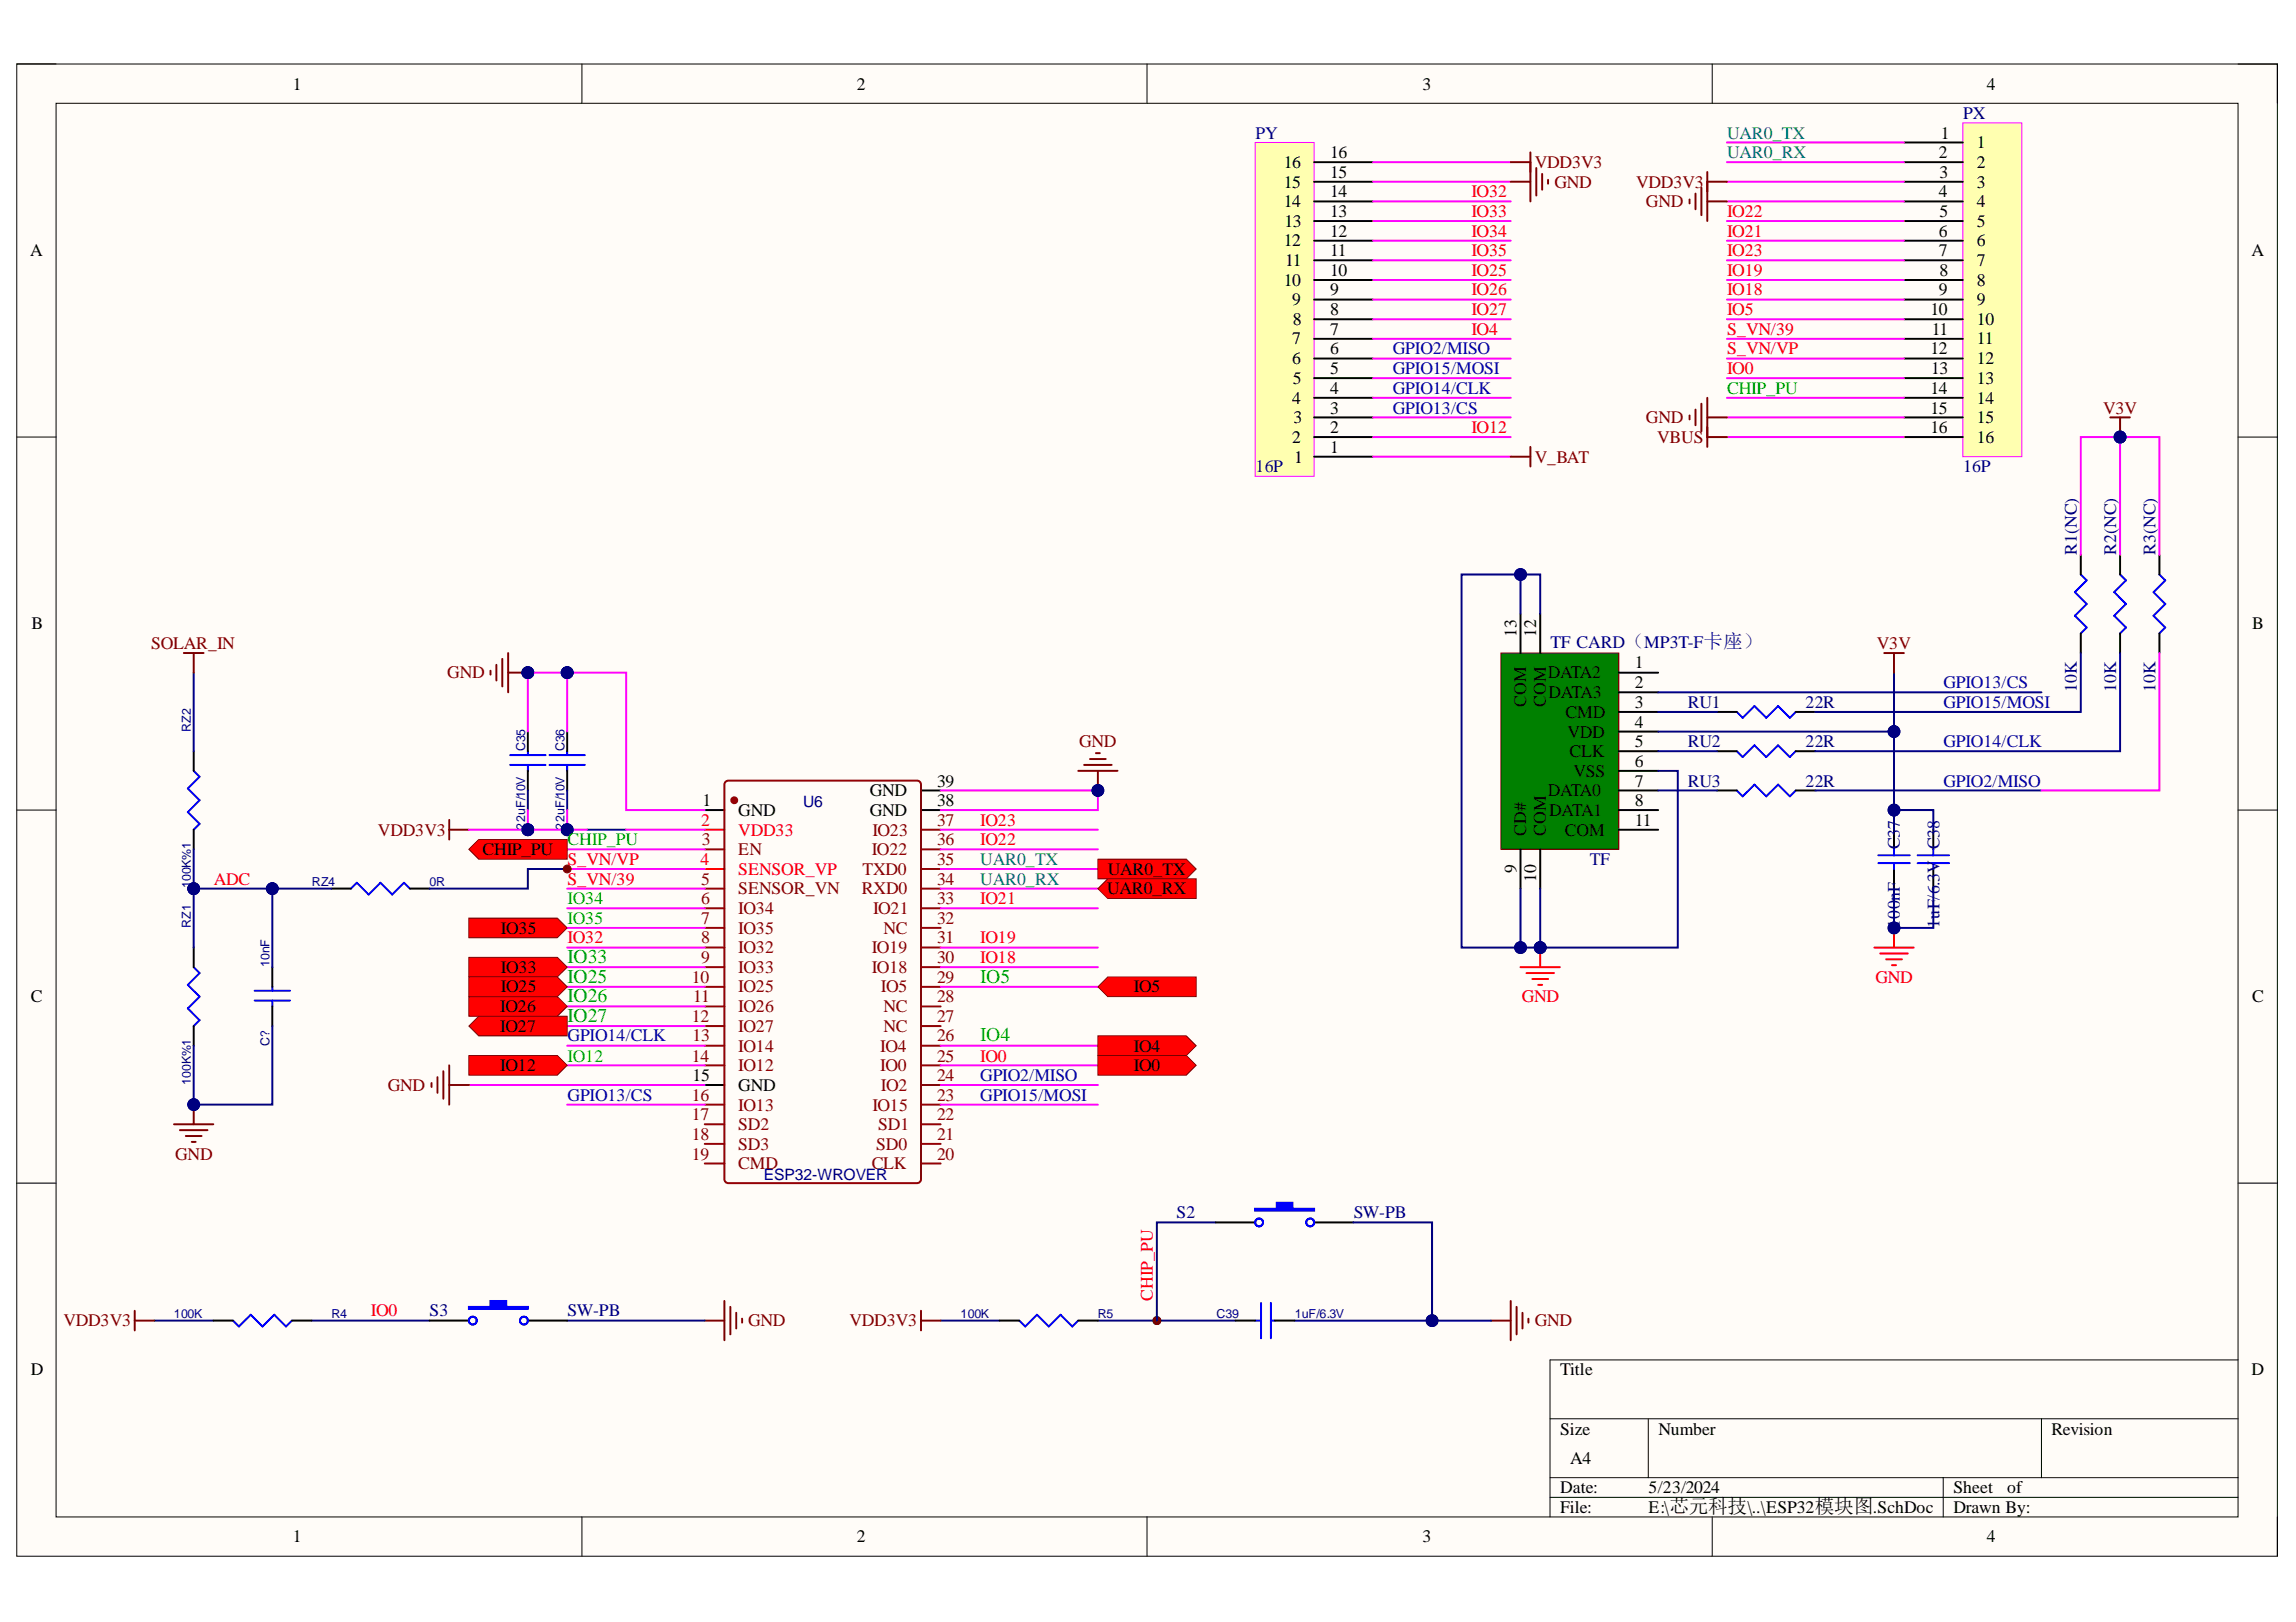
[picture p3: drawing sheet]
<svg xmlns="http://www.w3.org/2000/svg" width="297mm" height="210mm" viewBox="0 0 297 210" stroke-linecap="round" stroke-linejoin="round" font-family="sans-serif">
<defs><g id="words">
<g font-size="2.5" fill="#00bf00">
<text x="73.4" y="124.6">IO33</text>
<text x="73.4" y="127.1">IO25</text>
<text x="73.4" y="129.7">IO26</text>
<text x="126.8" y="127.1">IO5</text>
<text x="73.4" y="132.2">IO27</text>
</g>
<text font-size="2.5" fill="#0f0" x="126.8" y="134.8">IO4</text>
<g font-size="2.3">
<text x="37.9" y="11.6">1</text>
<text x="110.8" y="11.6">2</text>
<text x="184" y="11.6">3</text>
<text x="257" y="11.6">4</text>
<text x="251.1" y="17.9">1</text>
<text x="166.1" y="21.7">16</text>
<text x="172.1" y="23">15</text>
<text x="172.1" y="20.5">16</text>
<text x="250.8" y="20.5">2</text>
<text x="250.9" y="23">3</text>
<text x="255.8" y="19.2">1</text>
<text x="255.8" y="21.7">2</text>
<text x="166.1" y="26.8">14</text>
<text x="166.1" y="24.3">15</text>
<text x="166.2" y="29.3">13</text>
<text x="172.1" y="28.1">13</text>
<text x="172.1" y="25.5">14</text>
<text x="250.8" y="25.5">4</text>
<text x="250.9" y="28.1">5</text>
<text x="255.8" y="24.3">3</text>
<text x="255.8" y="26.8">4</text>
<text x="255.8" y="29.3">5</text>
<text x="3.9" y="33.1">A</text>
<text x="166.1" y="31.9">12</text>
<text x="166.2" y="34.4">11</text>
<text x="172.1" y="35.7">10</text>
<text x="172.1" y="33.1">11</text>
<text x="172.1" y="30.6">12</text>
<text x="250.8" y="30.6">6</text>
<text x="250.8" y="33.1">7</text>
<text x="250.9" y="35.7">8</text>
<text x="255.8" y="31.9">6</text>
<text x="255.8" y="34.4">7</text>
<text x="291.3" y="33.1">A</text>
<text x="166.1" y="37">10</text>
<text x="167.2" y="39.5">9</text>
<text x="172.1" y="40.8">8</text>
<text x="172.1" y="38.2">9</text>
<text x="249.7" y="40.8">10</text>
<text x="250.8" y="38.2">9</text>
<text x="255.8" y="37">8</text>
<text x="255.8" y="39.5">9</text>
<text x="167.2" y="47.1">6</text>
<text x="167.2" y="44.6">7</text>
<text x="167.3" y="42">8</text>
<text x="172.1" y="45.8">6</text>
<text x="172.1" y="43.3">7</text>
<text x="249.7" y="45.8">12</text>
<text x="249.9" y="43.3">11</text>
<text x="255.8" y="42">10</text>
<text x="255.8" y="44.6">11</text>
<text x="255.8" y="47.1">12</text>
<text x="167.2" y="52.3">4</text>
<text x="167.3" y="49.7">5</text>
<text x="172.1" y="53.5">3</text>
<text x="172.1" y="51">4</text>
<text x="172.1" y="48.4">5</text>
<text x="249.7" y="51">14</text>
<text x="249.7" y="53.5">15</text>
<text x="249.8" y="48.4">13</text>
<text x="255.8" y="49.7">13</text>
<text x="255.8" y="52.3">14</text>
<text x="167.2" y="57.3">2</text>
<text x="167.3" y="54.8">3</text>
<text x="167.4" y="59.9">1</text>
<text x="172.1" y="58.6">1</text>
<text x="172.1" y="56.1">2</text>
<text x="249.7" y="56.1">16</text>
<text x="255.8" y="54.8">15</text>
<text x="255.8" y="57.3">16</text>
<text x="4.1" y="81.4">B</text>
<text x="196.2" y="82.4" transform="rotate(-90 196.2 82.4)">13</text>
<text x="198.7" y="82.4" transform="rotate(-90 198.7 82.4)">12</text>
<text x="291.4" y="81.4">B</text>
<text x="200.3" y="87.8">DATA2</text>
<text x="211.5" y="86.5">1</text>
<text x="211.5" y="89">2</text>
<text x="197.5" y="91.5" transform="rotate(-90 197.5 91.5)">COM</text>
<text x="200" y="91.5" transform="rotate(-90 200 91.5)">COM</text>
<text x="200.3" y="90.3">DATA3</text>
<text x="202.5" y="92.9">CMD</text>
<text x="202.8" y="95.4">VDD</text>
<text x="211.5" y="91.6">3</text>
<text x="211.5" y="94.2">4</text>
<text x="121.2" y="101.8">39</text>
<text x="203" y="98">CLK</text>
<text x="203.6" y="100.5">VSS</text>
<text x="211.5" y="96.7">5</text>
<text x="211.5" y="99.3">6</text>
<text x="211.5" y="101.8">7</text>
<text x="90.9" y="104.3">1</text>
<text x="95.5" y="105.6">GND</text>
<text x="112.5" y="103.1">GND</text>
<text x="112.5" y="105.6">GND</text>
<text x="121.2" y="104.3">38</text>
<text x="200.3" y="103.1">DATA0</text>
<text x="200.4" y="105.6">DATA1</text>
<text x="211.5" y="104.3">8</text>
<text x="211.5" y="106.9">11</text>
<text x="62.4" y="110.7">CHIP_PU</text>
<text x="143.3" y="113.2">UAR0_TX</text>
<text x="196.2" y="113" transform="rotate(-90 196.2 113)">9</text>
<text x="197.5" y="108.1" transform="rotate(-90 197.5 108.1)">CD#</text>
<text x="200" y="108.1" transform="rotate(-90 200 108.1)">COM</text>
<text x="202.5" y="108.1">COM</text>
<text x="143.2" y="115.7">UAR0_RX</text>
<text x="198.7" y="114.1" transform="rotate(-90 198.7 114.1)">10</text>
<text x="64.8" y="120.8">IO35</text>
<text x="64.8" y="125.9">IO33</text>
<text x="4" y="129.7">C</text>
<text x="64.7" y="131">IO26</text>
<text x="64.8" y="128.4">IO25</text>
<text x="146.7" y="128.4">IO5</text>
<text x="291.4" y="129.7">C</text>
<text x="64.7" y="133.5">IO27</text>
<text x="64.7" y="138.6">IO12</text>
<text x="89.6" y="139.9">15</text>
<text x="95.5" y="141.2">GND</text>
<text x="146.7" y="138.6">IO0</text>
<text x="4" y="178">D</text>
<text x="201.9" y="178">Title</text>
<text x="291.3" y="178">D</text>
<text x="201.9" y="185.6">Size</text>
<text x="214.6" y="185.6">Number</text>
<text x="265.4" y="185.6">Revision</text>
<text x="203.1" y="189.4">A4</text>
<text x="201.9" y="193.3">Date:</text>
<text x="201.9" y="195.8">File:</text>
<text x="213.3" y="193.3">5/23/2024</text>
<text x="213.3" y="195.8">E:\芯元科技\..\ESP32模块图.SchDoc</text>
<text x="252.7" y="193.3">Sheet</text>
<text x="252.7" y="195.8">Drawn By:</text>
<text x="259.7" y="193.3">of</text>
<text x="37.9" y="199.6">1</text>
<text x="110.8" y="199.6">2</text>
<text x="184" y="199.6">3</text>
<text x="257" y="199.6">4</text>
</g>
<g font-size="2.3" fill="#000080">
<text x="162.4" y="17.9">PY</text>
<text x="254" y="15.4">PX</text>
<text x="162.4" y="61.1">16P</text>
<text x="254" y="61.1">16P</text>
<text x="268.7" y="71.8" transform="rotate(-90 268.7 71.8)">R1(NC)</text>
<text x="273.8" y="71.8" transform="rotate(-90 273.8 71.8)">R2(NC)</text>
<text x="278.9" y="71.8" transform="rotate(-90 278.9 71.8)">R3(NC)</text>
<text x="200.6" y="83.9">TF CARD（MP3T-F卡座）</text>
<text x="268.7" y="89.6" transform="rotate(-90 268.7 89.6)">10K</text>
<text x="273.8" y="89.6" transform="rotate(-90 273.8 89.6)">10K</text>
<text x="278.9" y="89.6" transform="rotate(-90 278.9 89.6)">10K</text>
<text x="218.4" y="91.6">RU1</text>
<text x="233.6" y="91.6">22R</text>
<text x="218.4" y="96.7">RU2</text>
<text x="218.4" y="101.8">RU3</text>
<text x="233.6" y="96.7">22R</text>
<text x="233.6" y="101.8">22R</text>
<text x="205.7" y="111.9">TF</text>
<text x="245.8" y="109.9" transform="rotate(-90 245.8 109.9)">C37</text>
<text x="250.9" y="109.9" transform="rotate(-90 250.9 109.9)">C38</text>
<text x="245.8" y="120" transform="rotate(-90 245.8 120)">100nF</text>
<text x="250.9" y="120" transform="rotate(-90 250.9 120)">1uF/6.3V</text>
<text x="152.2" y="157.7">S2</text>
<text x="175.1" y="157.7">SW-PB</text>
<text x="55.6" y="170.3">S3</text>
<text x="73.4" y="170.3">SW-PB</text>
</g>
<g font-size="2.3" fill="#008080">
<text x="223.4" y="17.9">UAR0_TX</text>
<text x="223.4" y="20.5">UAR0_RX</text>
<text x="126.8" y="111.9">UAR0_TX</text>
<text x="126.8" y="114.5">UAR0_RX</text>
</g>
<g font-size="2.3" fill="#800000">
<text x="198.6" y="21.7">VDD3V3</text>
<text x="201.1" y="24.3">GND</text>
<text x="211.7" y="24.3">VDD3V3</text>
<text x="212.9" y="26.8">GND</text>
<text x="272.1" y="53.5">V3V</text>
<text x="198.6" y="59.9">V_BAT</text>
<text x="212.9" y="54.8">GND</text>
<text x="214.4" y="57.3">VBUS</text>
<text x="19.5" y="84">SOLAR_IN</text>
<text x="242.8" y="84">V3V</text>
<text x="57.9" y="87.8">GND</text>
<text x="139.6" y="96.7">GND</text>
<text x="48.9" y="108.1">VDD3V3</text>
<text x="50.2" y="141.2">GND</text>
<text x="22.7" y="150.1">GND</text>
<text x="8.2" y="171.6">VDD3V3</text>
<text x="96.8" y="171.6">GND</text>
<text x="109.9" y="171.6">VDD3V3</text>
<text x="198.6" y="171.6">GND</text>
</g>
<g font-size="2.3" fill="#f00">
<text x="190.4" y="25.5">IO32</text>
<text x="190.4" y="28.1">IO33</text>
<text x="223.4" y="28.1">IO22</text>
<text x="190.4" y="30.6">IO34</text>
<text x="190.4" y="33.1">IO35</text>
<text x="190.4" y="35.7">IO25</text>
<text x="223.4" y="30.6">IO21</text>
<text x="223.4" y="33.1">IO23</text>
<text x="223.4" y="35.7">IO19</text>
<text x="190.4" y="38.2">IO26</text>
<text x="190.4" y="40.8">IO27</text>
<text x="223.4" y="38.2">IO18</text>
<text x="223.4" y="40.8">IO5</text>
<text x="190.4" y="43.3">IO4</text>
<text x="223.4" y="43.3">S_VN/39</text>
<text x="223.4" y="45.8">S_VN/VP</text>
<text x="223.4" y="48.4">IO0</text>
<text x="190.4" y="56.1">IO12</text>
<text x="90.7" y="106.9">2</text>
<text x="126.8" y="106.9">IO23</text>
<text x="73.4" y="111.9">S_VN/VP</text>
<text x="90.6" y="111.9">4</text>
<text x="95.5" y="113.2">SENSOR_VP</text>
<text x="95.5" y="108.1">VDD33</text>
<text x="126.8" y="109.4">IO22</text>
<text x="27.7" y="114.5">ADC</text>
<text x="73.4" y="114.5">S_VN/39</text>
<text x="126.8" y="117">IO21</text>
<text x="73.4" y="122.1">IO32</text>
<text x="126.8" y="124.6">IO18</text>
<text x="126.8" y="122.1">IO19</text>
<text x="196.9" y="129.7">GND</text>
<text x="242.6" y="127.1">GND</text>
<text x="126.8" y="137.4">IO0</text>
<text x="48" y="170.3">IO0</text>
<text x="149.2" y="168.3" transform="rotate(-90 149.2 168.3)">CHIP_PU</text>
</g>
<g font-size="2.3" fill="#0000bf">
<text x="180.2" y="45.8">GPIO2/MISO</text>
<text x="180.2" y="48.4">GPIO15/MOSI</text>
<text x="180.2" y="51">GPIO14/CLK</text>
<text x="180.2" y="53.5">GPIO13/CS</text>
<text x="251.4" y="89">GPIO13/CS</text>
<text x="251.4" y="91.6">GPIO15/MOSI</text>
<text x="251.4" y="96.7">GPIO14/CLK</text>
<text x="251.4" y="101.8">GPIO2/MISO</text>
<text x="73.4" y="134.8">GPIO14/CLK</text>
<text x="73.4" y="142.4">GPIO13/CS</text>
<text x="126.8" y="142.4">GPIO15/MOSI</text>
<text x="126.8" y="139.9">GPIO2/MISO</text>
</g>
<g font-size="2.3" fill="#00bf00">
<text x="223.4" y="51">CHIP_PU</text>
<text x="73.4" y="109.4">CHIP_PU</text>
<text x="73.4" y="117">IO34</text>
<text x="73.4" y="119.5">IO35</text>
<text x="73.4" y="137.4">IO12</text>
</g>
<g font-size="2.3" fill="#800">
<text x="121.2" y="106.9">37</text>
<text x="90.8" y="109.4">3</text>
<text x="95.5" y="110.7">EN</text>
<text x="111.6" y="113.2">TXD0</text>
<text x="112.8" y="110.7">IO22</text>
<text x="112.9" y="108.1">IO23</text>
<text x="121.2" y="109.4">36</text>
<text x="121.2" y="111.9">35</text>
<text x="90.7" y="119.5">7</text>
<text x="90.7" y="117">6</text>
<text x="90.7" y="114.5">5</text>
<text x="95.5" y="118.3">IO34</text>
<text x="95.5" y="115.7">SENSOR_VN</text>
<text x="111.5" y="115.7">RXD0</text>
<text x="112.9" y="118.3">IO21</text>
<text x="121.2" y="114.5">34</text>
<text x="121.2" y="117">33</text>
<text x="121.2" y="119.5">32</text>
<text x="90.7" y="124.6">9</text>
<text x="90.7" y="122.1">8</text>
<text x="95.5" y="125.9">IO33</text>
<text x="95.5" y="123.3">IO32</text>
<text x="95.5" y="120.8">IO35</text>
<text x="112.8" y="123.3">IO19</text>
<text x="112.8" y="125.9">IO18</text>
<text x="114.3" y="120.8">NC</text>
<text x="121.2" y="122.1">31</text>
<text x="121.2" y="124.6">30</text>
<text x="89.5" y="127.1">10</text>
<text x="89.7" y="129.7">11</text>
<text x="95.5" y="131">IO26</text>
<text x="95.5" y="128.4">IO25</text>
<text x="114" y="128.4">IO5</text>
<text x="114.3" y="131">NC</text>
<text x="121.2" y="127.1">29</text>
<text x="121.2" y="129.7">28</text>
<text x="89.5" y="137.4">14</text>
<text x="89.5" y="132.2">12</text>
<text x="89.6" y="134.8">13</text>
<text x="95.5" y="136.1">IO14</text>
<text x="95.5" y="133.5">IO27</text>
<text x="113.9" y="136.1">IO4</text>
<text x="114.3" y="133.5">NC</text>
<text x="121.2" y="132.2">27</text>
<text x="121.2" y="134.8">26</text>
<text x="121.2" y="137.4">25</text>
<text x="89.5" y="142.4">16</text>
<text x="95.5" y="143.7">IO13</text>
<text x="95.5" y="138.6">IO12</text>
<text x="112.9" y="143.7">IO15</text>
<text x="113.9" y="138.6">IO0</text>
<text x="114" y="141.2">IO2</text>
<text x="121.2" y="139.9">24</text>
<text x="121.2" y="142.4">23</text>
<text x="89.5" y="147.5">18</text>
<text x="89.5" y="145">17</text>
<text x="95.5" y="148.8">SD3</text>
<text x="95.5" y="146.3">SD2</text>
<text x="113.4" y="148.8">SD0</text>
<text x="113.6" y="146.3">SD1</text>
<text x="121.2" y="145">22</text>
<text x="121.2" y="147.5">21</text>
<text x="89.5" y="150.1">19</text>
<text x="95.5" y="151.3">CMD</text>
<text x="112.8" y="151.3">CLK</text>
<text x="121.2" y="150.1">20</text>
</g>
<text font-size="2.3" fill="#080d02" x="146.7" y="136.1">IO4</text>
<g font-size="2" fill="#000080">
<text x="103.9" y="104.4">U6</text>
<text x="98.8" y="152.7">ESP32-WROVER</text>
</g>
<g font-size="1.6" fill="#000080">
<text x="24.7" y="94.7" transform="rotate(-90 24.7 94.7)">RZ2</text>
<text x="67.9" y="97.2" transform="rotate(-90 67.9 97.2)">C35</text>
<text x="73" y="97.2" transform="rotate(-90 73 97.2)">C36</text>
<text x="67.9" y="107.4" transform="rotate(-90 67.9 107.4)">22uF/10V</text>
<text x="73" y="107.4" transform="rotate(-90 73 107.4)">22uF/10V</text>
<text x="24.7" y="115" transform="rotate(-90 24.7 115)">100K%1</text>
<text x="40.4" y="114.6">RZ4</text>
<text x="55.6" y="114.6">0R</text>
<text x="24.7" y="120" transform="rotate(-90 24.7 120)">RZ1</text>
<text x="34.9" y="125.1" transform="rotate(-90 34.9 125.1)">10nF</text>
<text x="34.9" y="135.3" transform="rotate(-90 34.9 135.3)">C?</text>
<text x="24.7" y="140.4" transform="rotate(-90 24.7 140.4)">100K%1</text>
<text x="22.5" y="170.5">100K</text>
<text x="42.9" y="170.5">R4</text>
<text x="124.3" y="170.5">100K</text>
<text x="142" y="170.5">R5</text>
<text x="157.4" y="170.5">C39</text>
<text x="167.5" y="170.5">1uF/6.3V</text>
</g>
</g></defs>
<path d="M2.2 8.3h292.4v193.1h-292.4z" fill-rule="evenodd" fill="#fffcf8"/>
<path d="M2.2 8.3h292.4v193.1h-292.4z" fill="none" stroke="#000" stroke-width=".13"/>
<path d="M7.3 13.4h282.2v182.9h-282.2z" fill-rule="evenodd" fill="#fffcf8"/>
<g fill="none" stroke="#000" stroke-width=".13">
<path d="M2.2 8.3h5.1M7.3 13.4h282.2v182.9h-282.2zM75.3 8.3v5.1M148.4 8.3v5.1M221.5 8.3v5.1M289.5 8.3h5.1v5.1M2.2 56.6h5.1M289.5 56.6h5.1M2.2 104.8h5.1M289.5 104.8h5.1M2.2 153.1h5.1M289.5 153.1h5.1"/>
<path d="M289.5 176h-89v20.3M75.3 196.3v5.1M148.4 196.3v5.1M200.5 183.6h89M200.5 191.2h89M200.5 193.8h89M213.2 183.6v7.6M221.5 196.3v5.1M251.4 191.2v5.1M264.1 183.6v7.6M294.6 196.3v5.1"/>
</g>
<circle cx="149.7" cy="170.9" r=".51" fill="#000080"/>
<circle cx="149.7" cy="170.9" r=".51" fill="none" stroke="#000080" stroke-width=".13"/>
<path d="M91.2 104.8h2.5M119.2 102.3h2.5M119.2 104.8h2.5M91.2 140.4h2.5" fill="none" stroke="#000" stroke-width=".25"/>
<g fill="none" stroke="#800" stroke-width=".25">
<path d="M91.2 109.9h2.5M91.2 115h2.5M91.2 117.5h2.5M119.2 107.4h2.5M119.2 109.9h2.5M119.2 112.5h2.5M119.2 115h2.5M119.2 117.5h2.5M91.2 120.1h2.5M91.2 122.6h2.5M91.2 125.2h2.5M91.2 127.7h2.5"/>
<path d="M91.2 130.2h2.5M91.2 132.8h2.5M91.2 135.3h2.5M91.2 137.9h2.5M119.2 120.1h2.5M119.2 122.6h2.5M119.2 125.2h2.5M119.2 127.7h2.5M119.2 130.2h2.5M119.2 132.8h2.5M119.2 135.3h2.5M119.2 137.9h2.5"/>
<path d="M91.2 143h2.5M91.2 145.5h2.5M91.2 148h2.5M91.2 150.6h2.5M119.2 140.4h2.5M119.2 143h2.5M119.2 145.5h2.5M119.2 148h2.5M119.2 150.6h2.5"/>
</g>
<path d="M91.2 112.5h2.5M91.2 107.4h2.5" fill="none" stroke="#f00" stroke-width=".25"/>
<circle cx="95" cy="103.6" r=".38" fill="#800"/>
<g fill="none" stroke="#800" stroke-width=".25">
<path d="M93.8 101.3l.2-.2 .2-.1h24.4l.3 .1 .2 .2 .1 .2v51.1l-.1 .3-.2 .1-.3 .1h-24.4l-.2-.1-.2-.1-.1-.3v-51.1z"/>
<circle cx="95" cy="103.6" r=".38"/>
</g>
<path d="M58.1 106.1v2.5M58.1 107.4h2.6" fill="none" stroke="#800000" stroke-width=".25"/>
<path d="M66 99h4.6M66 97.7h4.6M68.3 97.2v.5M68.3 99v.8" fill="none" stroke="#00f" stroke-width=".25"/>
<path d="M68.3 94.7v2.5M68.3 99.8v2.5" fill="none" stroke="#000" stroke-width=".25"/>
<circle cx="68.3" cy="107.4" r=".76" fill="#000080"/>
<circle cx="68.3" cy="107.4" r=".76" fill="none" stroke="#000080" stroke-width=".13"/>
<path d="M71.1 99h4.6M71.1 97.7h4.6M73.4 97.2v.5M73.4 99v.8" fill="none" stroke="#00f" stroke-width=".25"/>
<path d="M73.4 94.7v2.5M73.4 99.8v2.5" fill="none" stroke="#000" stroke-width=".25"/>
<circle cx="73.4" cy="107.4" r=".76" fill="#000080"/>
<circle cx="73.4" cy="107.4" r=".76" fill="none" stroke="#000080" stroke-width=".13"/>
<path d="M68.3 102.3v2.5M73.4 102.3v2.5M75.9 107.4h5.1" fill="none" stroke="#000080" stroke-width=".25"/>
<path d="M73.4 104.8v2.6h2.5M81 107.4h10.2" fill="none" stroke="#f0f" stroke-width=".25"/>
<circle cx="73.4" cy="107.4" r=".76" fill="#000080"/>
<circle cx="73.4" cy="107.4" r=".76" fill="none" stroke="#000080" stroke-width=".13"/>
<path d="M68.3 104.8v2.6" fill="none" stroke="#f0f" stroke-width=".25"/>
<circle cx="68.3" cy="107.4" r=".76" fill="#000080"/>
<circle cx="68.3" cy="107.4" r=".76" fill="none" stroke="#000080" stroke-width=".13"/>
<path d="M60.7 107.4h12.7" fill="none" stroke="#f0f" stroke-width=".25"/>
<circle cx="73.4" cy="107.4" r=".76" fill="#000080"/>
<circle cx="73.4" cy="107.4" r=".76" fill="none" stroke="#000080" stroke-width=".13"/>
<circle cx="68.3" cy="107.4" r=".76" fill="#000080"/>
<circle cx="68.3" cy="107.4" r=".76" fill="none" stroke="#000080" stroke-width=".13"/>
<path d="M63.5 86.8v.5M64.2 86v2.1M65 85.3v3.5M65.7 84.5v5.1M65.7 87h2.6" fill="none" stroke="#800000" stroke-width=".25"/>
<circle cx="68.3" cy="87" r=".76" fill="#000080"/>
<circle cx="68.3" cy="87" r=".76" fill="none" stroke="#000080" stroke-width=".13"/>
<path d="M73.4 87h7.6v17.8h10.2" fill="none" stroke="#f0f" stroke-width=".25"/>
<circle cx="73.4" cy="87" r=".76" fill="#000080"/>
<circle cx="73.4" cy="87" r=".76" fill="none" stroke="#000080" stroke-width=".13"/>
<path d="M73.4 109.9h17.8" fill="none" stroke="#f0f" stroke-width=".25"/>
<path d="M121.7 170.9h7.6M142 170.9h17.8" fill="none" stroke="#000080" stroke-width=".25"/>
<path d="M119.2 170.9h2.5M119.2 169.6v2.6M192.9 170.9h2.5M195.4 168.4v5M196.2 169.1v3.6M197 169.9v2M197.7 170.7v.5" fill="none" stroke="#800000" stroke-width=".25"/>
<path d="M131.9 170.9l.7 .8 1.6-1.6 1.5 1.6 1.5-1.6 1.5 1.6 .8-.8" fill="none" stroke="#00f" stroke-width=".25"/>
<path d="M129.3 170.9h2.6M139.5 170.9h2.5" fill="none" stroke="#000" stroke-width=".25"/>
<circle cx="149.7" cy="170.9" r=".51" fill="#800000"/>
<circle cx="149.7" cy="170.9" r=".51" fill="none" stroke="#800000" stroke-width=".13"/>
<path d="M157.3 158.2h-7.6v12.7M167.5 170.9h25.4" fill="none" stroke="#000080" stroke-width=".25"/>
<circle cx="185.3" cy="170.9" r=".76" fill="#000080"/>
<circle cx="185.3" cy="170.9" r=".76" fill="none" stroke="#000080" stroke-width=".13"/>
<path d="M162.4 170.9h.7M163.1 168.6v4.6M164.4 170.9h.5M164.4 168.6v4.6" fill="none" stroke="#00f" stroke-width=".25"/>
<path d="M157.3 158.2h5.1M170 158.2h5.1M159.8 170.9h2.6M164.9 170.9h2.6" fill="none" stroke="#000" stroke-width=".25"/>
<path d="M162.4 156.4h2.8v-.7h2v.7h2.8v.3h-7.6z" fill-rule="evenodd" fill="#00f"/>
<g fill="none" stroke="#00f" stroke-width=".25">
<path d="M162.4 156.4h2.8v-.7h2v.7h2.8v.3h-7.6z"/>
<circle cx="162.9" cy="158.2" r=".51"/>
<circle cx="169.5" cy="158.2" r=".51"/>
</g>
<path d="M175.1 158.2h10.2v12.7" fill="none" stroke="#000080" stroke-width=".25"/>
<circle cx="185.3" cy="170.9" r=".76" fill="#000080"/>
<circle cx="185.3" cy="170.9" r=".76" fill="none" stroke="#000080" stroke-width=".13"/>
<g fill="none" stroke="#f0f" stroke-width=".25">
<path d="M73.4 117.5h17.8M121.7 102.3h20.3v2.5h-20.3M121.7 117.5h20.3M121.7 107.4h20.3M121.7 109.9h20.3M121.7 112.5h20.3M121.7 115h20.3M73.4 120.1h17.8M73.4 122.6h17.8M73.4 125.2h17.8M73.4 127.7h17.8M73.4 130.2h17.8"/>
<path d="M73.4 132.8h17.8M73.4 135.3h17.8M73.4 137.9h17.8M121.7 122.6h20.3M121.7 125.2h20.3M121.7 127.7h20.3M121.7 135.3h20.3M121.7 137.9h20.3M60.7 140.4h30.5M73.4 143h17.8M121.7 140.4h20.3M121.7 143h20.3"/>
</g>
<path d="M56.6 139.4v2M57.4 138.6v3.6M58.1 137.9v5.1M55.8 140.2v.5M58.1 140.4h2.6" fill="none" stroke="#800000" stroke-width=".25"/>
<circle cx="142" cy="102.3" r=".76" fill="#000080"/>
<circle cx="142" cy="102.3" r=".76" fill="none" stroke="#000080" stroke-width=".13"/>
<path d="M139.5 99.8h5.1M140.3 99h3.5M141 98.2h2.1M141.8 97.5h.5M142 99.8v2.5" fill="none" stroke="#800000" stroke-width=".25"/>
<circle cx="142" cy="102.3" r=".76" fill="#000080"/>
<circle cx="142" cy="102.3" r=".76" fill="none" stroke="#000080" stroke-width=".13"/>
<path d="M269.2 74.3l.8 .8-1.6 1.5 1.6 1.6-1.6 1.5 1.6 1.5-.8 .8" fill="none" stroke="#00f" stroke-width=".25"/>
<path d="M269.2 71.8v2.5M269.2 82v2.5" fill="none" stroke="#000" stroke-width=".25"/>
<path d="M194.2 84.5h15.2v25.4h-15.2z" fill-rule="evenodd" fill="#008000"/>
<path d="M194.2 84.5h15.2v25.4h-15.2z" fill="none" stroke="#800000" stroke-width=".13"/>
<g fill="none" stroke="#000" stroke-width=".25">
<path d="M196.7 79.4v5.1M199.3 79.4v5.1M209.4 87h5.1M209.4 89.6h5.1M209.4 92.1h5.1M209.4 94.7h5.1M209.4 97.2h5.1M209.4 99.8h5.1M196.7 109.9v5.1M199.3 109.9v5.1M209.4 102.3h5.1M209.4 104.8h5.1"/>
<path d="M209.4 107.4h5.1"/>
</g>
<path d="M196.7 125.2h5.1M197.5 125.9h3.5M198.2 126.7h2.1M199 127.5h.5M199.3 122.6v2.6" fill="none" stroke="#f00" stroke-width=".25"/>
<circle cx="199.3" cy="122.6" r=".76" fill="#000080"/>
<circle cx="199.3" cy="122.6" r=".76" fill="none" stroke="#000080" stroke-width=".13"/>
<path d="M245 107.4v2.5M245 112.5v2.5" fill="none" stroke="#000" stroke-width=".25"/>
<path d="M243 111.7h4.1M243 110.7h4.1M245 109.9v.8M245 111.7v.8" fill="none" stroke="#00f" stroke-width=".25"/>
<path d="M242.5 122.6h5.1M243.3 123.4h3.5M244 124.1h2.1M244.8 124.9h.5M245 120.1v2.5" fill="none" stroke="#f00" stroke-width=".25"/>
<circle cx="245" cy="120.1" r=".76" fill="#000080"/>
<circle cx="245" cy="120.1" r=".76" fill="none" stroke="#000080" stroke-width=".13"/>
<path d="M274.3 74.3l.7 .8-1.5 1.5 1.5 1.6-1.5 1.5 1.5 1.5-.7 .8M224.7 92.1l.8 .8 1.5-1.5 1.5 1.5 1.5-1.5 1.6 1.5 .7-.8M224.7 97.2l.8 .8 1.5-1.5 1.5 1.5 1.5-1.5 1.6 1.5 .7-.8M224.7 102.3l.8 .8 1.5-1.6 1.5 1.6 1.5-1.6 1.6 1.6 .7-.8M248.1 111.7h4.1M248.1 110.7h4.1M250.1 109.9v.8M250.1 111.7v.8" fill="none" stroke="#00f" stroke-width=".25"/>
<path d="M274.3 71.8v2.5M222.1 92.1h2.6M222.1 97.2h2.6M232.3 92.1h2.6M232.3 97.2h2.6M274.3 82v2.5M222.1 102.3h2.6M232.3 102.3h2.6M250.1 107.4v2.5M250.1 112.5v2.5" fill="none" stroke="#000" stroke-width=".25"/>
<path d="M199.3 79.4v-5.1h-10.2v48.3h28v-22.8h-2.6" fill="none" stroke="#000080" stroke-width=".25"/>
<circle cx="199.3" cy="122.6" r=".76" fill="#000080"/>
<circle cx="199.3" cy="122.6" r=".76" fill="none" stroke="#000080" stroke-width=".13"/>
<circle cx="196.7" cy="122.6" r=".76" fill="#000080"/>
<circle cx="196.7" cy="122.6" r=".76" fill="none" stroke="#000080" stroke-width=".13"/>
<circle cx="196.7" cy="74.3" r=".76" fill="#000080"/>
<circle cx="196.7" cy="74.3" r=".76" fill="none" stroke="#000080" stroke-width=".13"/>
<path d="M196.7 74.3v5.1M214.5 89.6h49.6" fill="none" stroke="#000080" stroke-width=".25"/>
<circle cx="196.7" cy="74.3" r=".76" fill="#000080"/>
<circle cx="196.7" cy="74.3" r=".76" fill="none" stroke="#000080" stroke-width=".13"/>
<path d="M196.7 115v7.6" fill="none" stroke="#000080" stroke-width=".25"/>
<circle cx="196.7" cy="122.6" r=".76" fill="#000080"/>
<circle cx="196.7" cy="122.6" r=".76" fill="none" stroke="#000080" stroke-width=".13"/>
<path d="M199.3 115v7.6" fill="none" stroke="#000080" stroke-width=".25"/>
<circle cx="199.3" cy="122.6" r=".76" fill="#000080"/>
<circle cx="199.3" cy="122.6" r=".76" fill="none" stroke="#000080" stroke-width=".13"/>
<path d="M245 87v7.7" fill="none" stroke="#000080" stroke-width=".25"/>
<circle cx="245" cy="94.7" r=".76" fill="#000080"/>
<circle cx="245" cy="94.7" r=".76" fill="none" stroke="#000080" stroke-width=".13"/>
<path d="M214.5 94.7h30.5v12.7M214.5 92.1h7.6M214.5 97.2h7.6M269.2 84.5v7.6h-34.3M274.3 84.5v12.7h-39.4M214.5 102.3h7.6M234.9 102.3h29.2" fill="none" stroke="#000080" stroke-width=".25"/>
<circle cx="245" cy="94.7" r=".76" fill="#000080"/>
<circle cx="245" cy="94.7" r=".76" fill="none" stroke="#000080" stroke-width=".13"/>
<circle cx="245" cy="104.8" r=".76" fill="#000080"/>
<circle cx="245" cy="104.8" r=".76" fill="none" stroke="#000080" stroke-width=".13"/>
<path d="M245 104.8h5.1v2.6" fill="none" stroke="#000080" stroke-width=".25"/>
<circle cx="245" cy="104.8" r=".76" fill="#000080"/>
<circle cx="245" cy="104.8" r=".76" fill="none" stroke="#000080" stroke-width=".13"/>
<path d="M245 115v5.1h5.1v-5.1" fill="none" stroke="#000080" stroke-width=".25"/>
<circle cx="245" cy="120.1" r=".76" fill="#000080"/>
<circle cx="245" cy="120.1" r=".76" fill="none" stroke="#000080" stroke-width=".13"/>
<path d="M279.4 74.3l.7 .8-1.5 1.5 1.5 1.6-1.5 1.5 1.5 1.5-.7 .8" fill="none" stroke="#00f" stroke-width=".25"/>
<path d="M279.4 71.8v2.5M279.4 82v2.5" fill="none" stroke="#000" stroke-width=".25"/>
<path d="M269.2 71.8v-15.2h10.2v15.2M279.4 84.5v17.8h-15.3" fill="none" stroke="#f0f" stroke-width=".25"/>
<circle cx="274.3" cy="56.6" r=".76" fill="#000080"/>
<circle cx="274.3" cy="56.6" r=".76" fill="none" stroke="#000080" stroke-width=".13"/>
<path d="M274.3 56.6v15.2" fill="none" stroke="#f0f" stroke-width=".25"/>
<circle cx="274.3" cy="56.6" r=".76" fill="#000080"/>
<circle cx="274.3" cy="56.6" r=".76" fill="none" stroke="#000080" stroke-width=".13"/>
<path d="M60.7 118.8h11.4l1.3 1.3-1.3 1.3h-11.4z" fill-rule="evenodd" fill="#f00"/>
<path d="M60.7 118.8h11.4l1.3 1.3-1.3 1.3h-11.4z" fill="none" stroke="#800000" stroke-width=".13"/>
<path d="M60.7 123.9h11.4l1.3 1.3-1.3 1.2h-11.4z" fill-rule="evenodd" fill="#f00"/>
<path d="M60.7 123.9h11.4l1.3 1.3-1.3 1.2h-11.4z" fill="none" stroke="#800000" stroke-width=".13"/>
<path d="M60.7 129h11.4l1.3 1.2-1.3 1.3h-11.4z" fill-rule="evenodd" fill="#f00"/>
<path d="M60.7 129h11.4l1.3 1.2-1.3 1.3h-11.4z" fill="none" stroke="#800000" stroke-width=".13"/>
<path d="M61.9 131.5h11.5v2.6h-11.5l-1.2-1.3z" fill-rule="evenodd" fill="#f00"/>
<path d="M61.9 131.5h11.5v2.6h-11.5l-1.2-1.3z" fill="none" stroke="#800000" stroke-width=".13"/>
<path d="M142 134.1h11.5l1.3 1.2-1.3 1.3h-11.5z" fill-rule="evenodd" fill="#f00"/>
<path d="M142 134.1h11.5l1.3 1.2-1.3 1.3h-11.5z" fill="none" stroke="#800000" stroke-width=".13"/>
<path d="M142 127.7l1.3-1.3h11.5v2.6h-11.5z" fill-rule="evenodd" fill="#f00"/>
<path d="M142 127.7l1.3-1.3h11.5v2.6h-11.5z" fill="none" stroke="#800000" stroke-width=".13"/>
<path d="M60.7 136.6h11.4l1.3 1.3-1.3 1.2h-11.4z" fill-rule="evenodd" fill="#f00"/>
<path d="M60.7 136.6h11.4l1.3 1.3-1.3 1.2h-11.4z" fill="none" stroke="#800000" stroke-width=".13"/>
<path d="M142 111.2h11.5l1.3 1.3-1.3 1.2h-11.5z" fill-rule="evenodd" fill="#f00"/>
<path d="M142 111.2h11.5l1.3 1.3-1.3 1.2h-11.5z" fill="none" stroke="#800000" stroke-width=".13"/>
<path d="M142 115l1.3-1.3h11.5v2.6h-11.5z" fill-rule="evenodd" fill="#f00"/>
<path d="M142 115l1.3-1.3h11.5v2.6h-11.5z" fill="none" stroke="#800000" stroke-width=".13"/>
<path d="M60.7 126.4h11.4l1.3 1.3-1.3 1.3h-11.4z" fill-rule="evenodd" fill="#f00"/>
<path d="M60.7 126.4h11.4l1.3 1.3-1.3 1.3h-11.4z" fill="none" stroke="#800000" stroke-width=".13"/>
<path d="M142 136.6h11.5l1.3 1.3-1.3 1.2h-11.5z" fill-rule="evenodd" fill="#f00"/>
<path d="M142 136.6h11.5l1.3 1.3-1.3 1.2h-11.5z" fill="none" stroke="#800000" stroke-width=".13"/>
<path d="M20 170.9h7.6M40.3 170.9h15.3M73.4 170.9h17.8" fill="none" stroke="#000080" stroke-width=".25"/>
<path d="M17.4 170.9h2.6M17.4 169.6v2.6M91.2 170.9h2.5M93.7 168.4v5M94.5 169.1v3.6M95.2 169.9v2M96 170.6v.6" fill="none" stroke="#800000" stroke-width=".25"/>
<path d="M30.1 170.9l.8 .8 1.5-1.6 1.6 1.6 1.5-1.6 1.5 1.6 .8-.8" fill="none" stroke="#00f" stroke-width=".25"/>
<path d="M27.6 170.9h2.5M37.8 170.9h2.5M55.6 170.9h5.1M68.3 170.9h5.1" fill="none" stroke="#000" stroke-width=".25"/>
<path d="M60.7 169.1h2.8v-.7h2v.7h2.8v.3h-7.6z" fill-rule="evenodd" fill="#00f"/>
<g fill="none" stroke="#00f" stroke-width=".25">
<path d="M60.7 169.1h2.8v-.7h2v.7h2.8v.3h-7.6z"/>
<circle cx="61.2" cy="170.9" r=".51"/>
<circle cx="67.8" cy="170.9" r=".51"/>
</g>
<path d="M60.7 109.9l1.2-1.3h11.5v2.6h-11.5z" fill-rule="evenodd" fill="#f00"/>
<path d="M60.7 109.9l1.2-1.3h11.5v2.6h-11.5z" fill="none" stroke="#800000" stroke-width=".13"/>
<path d="M162.4 18.4h7.6v43.2h-7.6z" fill-rule="evenodd" fill="#ffffb0"/>
<path d="M162.4 18.4h7.6v43.2h-7.6z" fill="none" stroke="#f0f" stroke-width=".13"/>
<g fill="none" stroke="#000" stroke-width=".25">
<path d="M170 38.8h7.6M170 36.2h7.6M170 33.7h7.6M170 31.2h7.6M170 28.6h7.6M170 26.1h7.6M170 23.5h7.6M170 21h7.6M170 59.1h7.6M170 56.6h7.6M170 54h7.6M170 51.5h7.6"/>
<path d="M170 48.9h7.6M170 46.4h7.6M170 43.9h7.6M170 41.3h7.6"/>
</g>
<path d="M253.9 15.9h7.7v43.2h-7.7z" fill-rule="evenodd" fill="#ffffb0"/>
<path d="M253.9 15.9h7.7v43.2h-7.7z" fill="none" stroke="#f0f" stroke-width=".13"/>
<g fill="none" stroke="#000" stroke-width=".25">
<path d="M246.3 18.4h7.6M246.3 21h7.6M246.3 23.5h7.6M246.3 26.1h7.6M246.3 28.6h7.6M246.3 31.2h7.6M246.3 33.7h7.6M246.3 36.2h7.6M246.3 38.8h7.6M246.3 41.3h7.6M246.3 43.9h7.6M246.3 46.4h7.6"/>
<path d="M246.3 48.9h7.6M246.3 51.5h7.6M246.3 54h7.6M246.3 56.6h7.6"/>
</g>
<g fill="none" stroke="#f0f" stroke-width=".25">
<path d="M223.4 18.4h22.9M177.6 21h17.8M177.6 23.5h17.8M177.6 26.1h17.8M177.6 28.6h17.8M177.6 31.2h17.8M177.6 33.7h17.8M177.6 36.2h17.8M177.6 38.8h17.8M223.4 21h22.9M223.4 23.5h22.9M223.4 26.1h22.9"/>
<path d="M223.4 28.6h22.9M223.4 31.2h22.9M223.4 33.7h22.9M223.4 36.2h22.9M223.4 38.8h22.9M177.6 41.3h17.8M177.6 43.9h17.8M177.6 46.4h17.8M177.6 48.9h17.8M177.6 51.5h17.8M177.6 54h17.8M177.6 56.6h17.8"/>
<path d="M177.6 59.1h17.8M223.4 41.3h22.9M223.4 43.9h22.9M223.4 46.4h22.9M223.4 48.9h22.9M223.4 51.5h22.9M223.4 54h22.9M223.4 56.6h22.9M73.4 112.5h17.8M73.4 115h17.8"/>
</g>
<g fill="none" stroke="#800000" stroke-width=".25">
<path d="M198 19.7v6.4M195.4 23.5h2.6M195.4 21h2.6M198.8 21.7v3.6M199.5 22.5v2M200.3 23.3v.5M218.6 25.8v.5M219.4 25.1v2M220.1 24.3v3.5M220.9 23.5h2.5M220.9 22.3v6.3M220.9 26.1h2.5"/>
<path d="M195.4 59.1h2.6M198 57.8v2.6M218.6 53.8v.5M219.4 53v2M220.1 52.2v3.6M220.9 51.5v6.3M220.9 54h2.5M220.9 56.6h2.5M273 54h2.6M274.3 54v2.6M243.8 84.5h2.5M245 84.5v2.5"/>
</g>
<circle cx="274.3" cy="56.6" r=".76" fill="#000080"/>
<circle cx="274.3" cy="56.6" r=".76" fill="none" stroke="#000080" stroke-width=".13"/>
<path d="M68.3 87v7.7" fill="none" stroke="#f0f" stroke-width=".25"/>
<circle cx="68.3" cy="87" r=".76" fill="#000080"/>
<circle cx="68.3" cy="87" r=".76" fill="none" stroke="#000080" stroke-width=".13"/>
<path d="M68.3 87h5.1" fill="none" stroke="#f0f" stroke-width=".25"/>
<circle cx="68.3" cy="87" r=".76" fill="#000080"/>
<circle cx="68.3" cy="87" r=".76" fill="none" stroke="#000080" stroke-width=".13"/>
<circle cx="73.4" cy="87" r=".76" fill="#000080"/>
<circle cx="73.4" cy="87" r=".76" fill="none" stroke="#000080" stroke-width=".13"/>
<path d="M73.4 87v7.7" fill="none" stroke="#f0f" stroke-width=".25"/>
<circle cx="73.4" cy="87" r=".76" fill="#000080"/>
<circle cx="73.4" cy="87" r=".76" fill="none" stroke="#000080" stroke-width=".13"/>
<path d="M25.1 99.8l.7 .7-1.5 1.5 1.5 1.6-1.5 1.5 1.5 1.5-.7 .8M25.1 125.2l.7 .7-1.5 1.5 1.5 1.6-1.5 1.5 1.5 1.5-.7 .8" fill="none" stroke="#00f" stroke-width=".25"/>
<path d="M25.1 97.2v2.6M25.1 107.4v2.5M25.1 122.6v2.6M25.1 132.8v2.5" fill="none" stroke="#000" stroke-width=".25"/>
<circle cx="25.1" cy="115" r=".76" fill="#000080"/>
<circle cx="25.1" cy="115" r=".76" fill="none" stroke="#000080" stroke-width=".13"/>
<path d="M32.9 129.5h4.6M32.9 128.2h4.6M35.2 127.7v.5M35.2 129.5v.7" fill="none" stroke="#00f" stroke-width=".25"/>
<path d="M35.2 125.2v2.5M35.2 130.2v2.6" fill="none" stroke="#000" stroke-width=".25"/>
<path d="M25.1 109.9v12.7" fill="none" stroke="#000080" stroke-width=".25"/>
<circle cx="25.1" cy="115" r=".76" fill="#000080"/>
<circle cx="25.1" cy="115" r=".76" fill="none" stroke="#000080" stroke-width=".13"/>
<path d="M35.2 132.8v10.2h-10.1v-7.7" fill="none" stroke="#000080" stroke-width=".25"/>
<circle cx="25.1" cy="142.9" r=".76" fill="#000080"/>
<circle cx="25.1" cy="142.9" r=".76" fill="none" stroke="#000080" stroke-width=".13"/>
<path d="M25.1 115h10.1v10.2" fill="none" stroke="#000080" stroke-width=".25"/>
<circle cx="35.2" cy="115" r=".76" fill="#000080"/>
<circle cx="35.2" cy="115" r=".76" fill="none" stroke="#000080" stroke-width=".13"/>
<circle cx="25.1" cy="115" r=".76" fill="#000080"/>
<circle cx="25.1" cy="115" r=".76" fill="none" stroke="#000080" stroke-width=".13"/>
<path d="M25.1 87v10.2" fill="none" stroke="#000080" stroke-width=".25"/>
<path d="M23.8 84.5h2.5M25.1 84.5v2.5M22.5 145.5h5.1M23.3 146.3h3.5M24 147h2.1M24.8 147.8h.5M25.1 143v2.5" fill="none" stroke="#800000" stroke-width=".25"/>
<circle cx="25.1" cy="142.9" r=".76" fill="#000080"/>
<circle cx="25.1" cy="142.9" r=".76" fill="none" stroke="#000080" stroke-width=".13"/>
<path d="M45.4 115l.8-.8 1.5 1.6 1.5-1.6 1.5 1.6 1.6-1.6 .7 .8" fill="none" stroke="#00f" stroke-width=".25"/>
<path d="M42.9 115h2.5M53 115h2.6" fill="none" stroke="#000" stroke-width=".25"/>
<path d="M35.2 115h7.7" fill="none" stroke="#000080" stroke-width=".25"/>
<circle cx="35.2" cy="115" r=".76" fill="#000080"/>
<circle cx="35.2" cy="115" r=".76" fill="none" stroke="#000080" stroke-width=".13"/>
<path d="M73.4 112.5h-5.1v2.5h-12.7" fill="none" stroke="#000080" stroke-width=".25"/>
<circle cx="73.4" cy="112.5" r=".51" fill="#800000"/>
<circle cx="73.4" cy="112.5" r=".51" fill="none" stroke="#800000" stroke-width=".13"/>
<use href="#words"/>
</svg>
